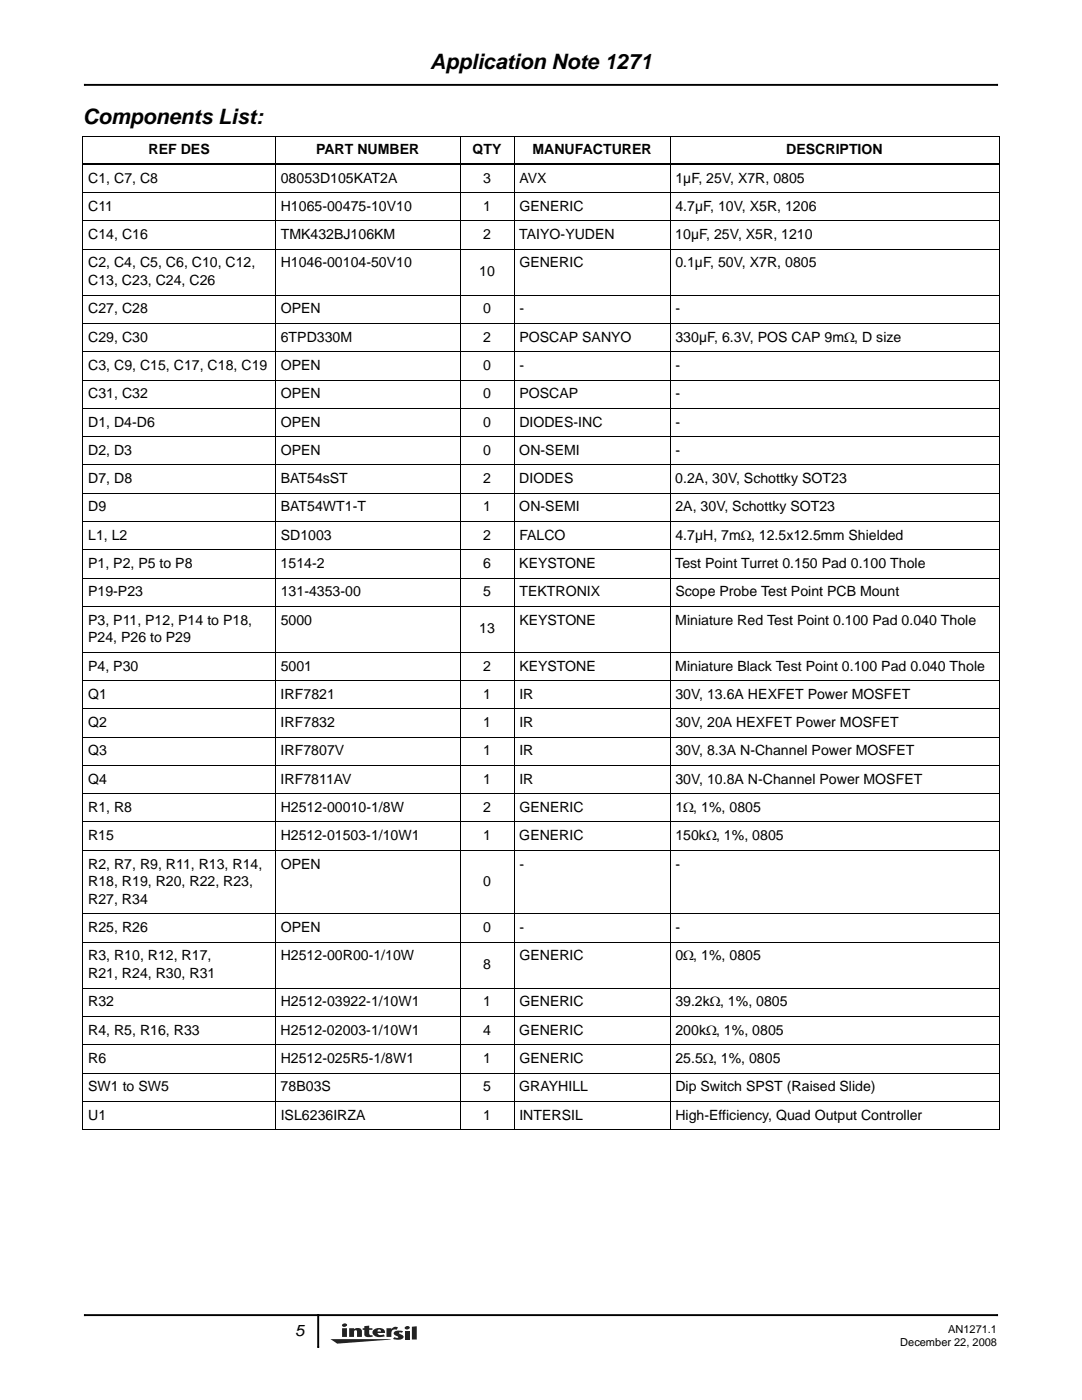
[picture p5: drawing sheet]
<svg xmlns="http://www.w3.org/2000/svg" width="216mm" height="279mm" viewBox="0 0 216 279" stroke-linecap="round" stroke-linejoin="round" font-family="sans-serif">
<defs><g id="words">
<g font-size="4.2">
<text x="85.9" y="13.8">Application Note 1271</text>
<text x="16.5" y="24.7">Components List:</text>
</g>
<text font-size="3.2" x="58.9" y="266.5">5</text>
<g font-size="2.8">
<text x="29.6" y="30.8">REF DES</text>
<text x="63.1" y="30.8">PART NUMBER</text>
<text x="94.3" y="30.8">QTY</text>
<text x="106.2" y="30.8">MANUFACTURER</text>
<text x="156.9" y="30.8">DESCRIPTION</text>
<text x="17.6" y="36.4">C1, C7, C8</text>
<text x="56" y="36.4">08053D105KAT2A</text>
<text x="96.4" y="36.4">3</text>
<text x="103.6" y="36.4">AVX</text>
<text x="134.8" y="36.4">1µF, 25V, X7R, 0805</text>
<text x="17.6" y="42.1">C11</text>
<text x="17.6" y="47.7">C14, C16</text>
<text x="56" y="42.1">H1065-00475-10V10</text>
<text x="56" y="47.7">TMK432BJ106KM</text>
<text x="96.4" y="47.7">2</text>
<text x="96.4" y="42.1">1</text>
<text x="103.6" y="47.7">TAIYO-YUDEN</text>
<text x="103.6" y="42.1">GENERIC</text>
<text x="134.8" y="47.7">10µF, 25V, X5R, 1210</text>
<text x="134.8" y="42.1">4.7µF, 10V, X5R, 1206</text>
<text x="17.6" y="53.4">C2, C4, C5, C6, C10, C12,</text>
<text x="56" y="53.4">H1046-00104-50V10</text>
<text x="103.6" y="53.4">GENERIC</text>
<text x="134.8" y="53.4">0.1µF, 50V, X7R, 0805</text>
<text x="17.6" y="56.9">C13, C23, C24, C26</text>
<text x="95.6" y="55.1">10</text>
<text x="17.6" y="62.5">C27, C28</text>
<text x="56" y="62.5">OPEN</text>
<text x="96.4" y="62.5">0</text>
<text x="103.6" y="62.5">-</text>
<text x="134.8" y="62.5">-</text>
<text x="17.6" y="68.2">C29, C30</text>
<text x="56" y="68.2">6TPD330M</text>
<text x="96.4" y="68.2">2</text>
<text x="103.6" y="68.2">POSCAP SANYO</text>
<text x="134.8" y="68.2">330µF, 6.3V, POS CAP 9mΩ, D size</text>
<text x="17.6" y="73.9">C3, C9, C15, C17, C18, C19</text>
<text x="56" y="73.9">OPEN</text>
<text x="96.4" y="73.9">0</text>
<text x="103.6" y="73.9">-</text>
<text x="134.8" y="73.9">-</text>
<text x="17.6" y="79.5">C31, C32</text>
<text x="56" y="79.5">OPEN</text>
<text x="96.4" y="79.5">0</text>
<text x="103.6" y="79.5">POSCAP</text>
<text x="134.8" y="79.5">-</text>
<text x="17.6" y="85.1">D1, D4-D6</text>
<text x="56" y="85.1">OPEN</text>
<text x="96.4" y="85.1">0</text>
<text x="103.6" y="85.1">DIODES-INC</text>
<text x="134.8" y="85.1">-</text>
<text x="17.6" y="90.8">D2, D3</text>
<text x="56" y="90.8">OPEN</text>
<text x="96.4" y="90.8">0</text>
<text x="103.6" y="90.8">ON-SEMI</text>
<text x="134.8" y="90.8">-</text>
<text x="17.6" y="96.4">D7, D8</text>
<text x="56" y="96.4">BAT54sST</text>
<text x="96.4" y="96.4">2</text>
<text x="103.6" y="96.4">DIODES</text>
<text x="134.7" y="96.4">0.2A, 30V, Schottky SOT23</text>
<text x="17.6" y="102.1">D9</text>
<text x="17.6" y="107.7">L1, L2</text>
<text x="56" y="107.7">SD1003</text>
<text x="56" y="102.1">BAT54WT1-T</text>
<text x="96.4" y="102.1">1</text>
<text x="96.4" y="107.7">2</text>
<text x="103.6" y="102.1">ON-SEMI</text>
<text x="103.6" y="107.7">FALCO</text>
<text x="134.8" y="107.7">4.7µH, 7mΩ, 12.5x12.5mm Shielded</text>
<text x="134.8" y="102.1">2A, 30V, Schottky SOT23</text>
<text x="17.6" y="113.3">P1, P2, P5 to P8</text>
<text x="56" y="113.3">1514-2</text>
<text x="96.4" y="113.3">6</text>
<text x="103.6" y="113.3">KEYSTONE</text>
<text x="134.7" y="113.3">Test Point Turret 0.150 Pad 0.100 Thole</text>
<text x="17.6" y="119">P19-P23</text>
<text x="56" y="119">131-4353-00</text>
<text x="96.4" y="119">5</text>
<text x="103.6" y="119">TEKTRONIX</text>
<text x="134.8" y="119">Scope Probe Test Point PCB Mount</text>
<text x="17.6" y="124.6">P3, P11, P12, P14 to P18,</text>
<text x="56" y="124.6">5000</text>
<text x="103.6" y="124.6">KEYSTONE</text>
<text x="134.7" y="124.6">Miniature Red Test Point 0.100 Pad 0.040 Thole</text>
<text x="17.6" y="128.2">P24, P26 to P29</text>
<text x="95.6" y="126.4">13</text>
<text x="17.6" y="133.8">P4, P30</text>
<text x="56" y="133.8">5001</text>
<text x="96.4" y="133.8">2</text>
<text x="103.6" y="133.8">KEYSTONE</text>
<text x="134.7" y="133.8">Miniature Black Test Point 0.100 Pad 0.040 Thole</text>
<text x="17.6" y="139.5">Q1</text>
<text x="56" y="139.5">IRF7821</text>
<text x="96.4" y="139.5">1</text>
<text x="103.6" y="139.5">IR</text>
<text x="134.8" y="139.5">30V, 13.6A HEXFET Power MOSFET</text>
<text x="17.6" y="145.1">Q2</text>
<text x="56" y="145.1">IRF7832</text>
<text x="96.4" y="145.1">1</text>
<text x="103.6" y="145.1">IR</text>
<text x="134.8" y="145.1">30V, 20A HEXFET Power MOSFET</text>
<text x="17.6" y="150.7">Q3</text>
<text x="56" y="150.7">IRF7807V</text>
<text x="96.4" y="150.7">1</text>
<text x="103.6" y="150.7">IR</text>
<text x="134.8" y="150.7">30V, 8.3A N-Channel Power MOSFET</text>
<text x="17.6" y="156.4">Q4</text>
<text x="56" y="156.4">IRF7811AV</text>
<text x="96.4" y="156.4">1</text>
<text x="103.6" y="156.4">IR</text>
<text x="134.8" y="156.4">30V, 10.8A N-Channel Power MOSFET</text>
<text x="17.6" y="162.1">R1, R8</text>
<text x="17.6" y="167.7">R15</text>
<text x="56" y="167.7">H2512-01503-1/10W1</text>
<text x="56" y="162.1">H2512-00010-1/8W</text>
<text x="96.4" y="167.7">1</text>
<text x="96.4" y="162.1">2</text>
<text x="103.6" y="167.7">GENERIC</text>
<text x="103.6" y="162.1">GENERIC</text>
<text x="134.8" y="167.7">150kΩ, 1%, 0805</text>
<text x="134.8" y="162.1">1Ω, 1%, 0805</text>
<text x="17.6" y="173.3">R2, R7, R9, R11, R13, R14,</text>
<text x="56" y="173.3">OPEN</text>
<text x="103.6" y="173.3">-</text>
<text x="134.8" y="173.3">-</text>
<text x="17.6" y="176.9">R18, R19, R20, R22, R23,</text>
<text x="96.4" y="176.9">0</text>
<text x="17.6" y="180.4">R27, R34</text>
<text x="17.6" y="186">R25, R26</text>
<text x="17.6" y="191.7">R3, R10, R12, R17,</text>
<text x="56" y="191.7">H2512-00R00-1/10W</text>
<text x="56" y="186">OPEN</text>
<text x="96.4" y="186">0</text>
<text x="103.6" y="191.7">GENERIC</text>
<text x="103.6" y="186">-</text>
<text x="134.8" y="191.7">0Ω, 1%, 0805</text>
<text x="134.8" y="186">-</text>
<text x="17.6" y="195.2">R21, R24, R30, R31</text>
<text x="96.4" y="193.4">8</text>
<text x="17.6" y="200.8">R32</text>
<text x="56" y="200.8">H2512-03922-1/10W1</text>
<text x="96.4" y="200.8">1</text>
<text x="103.6" y="200.8">GENERIC</text>
<text x="134.8" y="200.8">39.2kΩ, 1%, 0805</text>
<text x="17.6" y="206.5">R4, R5, R16, R33</text>
<text x="56" y="206.5">H2512-02003-1/10W1</text>
<text x="96.4" y="206.5">4</text>
<text x="103.6" y="206.5">GENERIC</text>
<text x="134.8" y="206.5">200kΩ, 1%, 0805</text>
<text x="17.6" y="212.1">R6</text>
<text x="56" y="212.1">H2512-025R5-1/8W1</text>
<text x="96.4" y="212.1">1</text>
<text x="103.7" y="212.1">GENERIC</text>
<text x="134.8" y="212.1">25.5Ω, 1%, 0805</text>
<text x="17.6" y="217.8">SW1 to SW5</text>
<text x="56" y="217.8">78B03S</text>
<text x="96.4" y="217.8">5</text>
<text x="103.6" y="217.8">GRAYHILL</text>
<text x="134.8" y="217.8">Dip Switch SPST (Raised Slide)</text>
<text x="17.6" y="223.4">U1</text>
<text x="56" y="223.4">ISL6236IRZA</text>
<text x="96.4" y="223.4">1</text>
<text x="103.6" y="223.4">INTERSIL</text>
<text x="134.8" y="223.4">High-Efficiency, Quad Output Controller</text>
</g>
<g font-size="2.2">
<text x="179.6" y="268.6">December 22, 2008</text>
<text x="189.2" y="266.1">AN1271.1</text>
</g>
</g></defs>
<path d="M16.8 16.8l.1 .2zM199 16.8l.1 .2zM16.9 16.8h182.1v.2h-182.1zM16.8 262.4l.1 .2zM63.4 262.4l.2 .1zM63.4 268.8l.2 .1zM63.4 262.5h.2v6.3h-.2zM199 262.4l.1 .2zM16.9 262.4h182.1v.2h-182.1z" fill="#000" stroke="#000" stroke-width=".2"/>
<path d="M65.9 264.1h17.3v4.1h-17.3z" fill="#fff"/>
<g fill="#231f20">
<path d="M80.8 264.8a.55 .55 0 0 1 1 .2 .55 .55 0 0 1-.5 .3 .55 .55 0 0 1-.6-.3z"/>
<path d="M65.9 267.2l12.2 .1-10.8 .9z"/>
<path d="M77.1 265.1h1v.2a.93 .93 0 0 1 1.3-.4l-.3 .5a.67 .67 0 0 0-.7 0 .67 .67 0 0 0-.3 .7v.7h-1z"/>
<path d="M69.7 265.1h.9v.2a.96 .96 0 0 1 1.6 .4v1.1h-1v-1.1l-.2-.2-.3 .2-.1 1.1h-.9z"/>
<path d="M72.7 264.7l1-.1v.5h.6v.3h-.6v.9l.3 .2 .3-.1 .1 .3-.6 .1a.87 .87 0 0 1-1.1-.5v-.9h-.3v-.3h.3z"/>
<path d="M80.8 265.6h.9v1.7h-.9z"/>
<path d="M82.2 264.8l1-.1v2.6h-1z"/>
<path d="M78.7 265.8l.6-.2 1.1 .1-.2 .3-.5-.1v.3a.74 .74 0 0 1 .8 .8 1.93 1.93 0 0 1-2.1 .2l.3-.3a.57 .57 0 0 0 .8 0l-.8-.5a.38 .38 0 0 1 0-.6z"/>
<path d="M68.3 265.1v1.7h.9v-1.7zM68.3 264.3l-.1 .2a.5 .5 0 0 0 .6 .3 .5 .5 0 0 0 .4-.5 .64 .64 0 0 0-.9 0z"/>
<path d="M74.5 265.4a.86 .86 0 0 0-.1 .9 .86 .86 0 0 0 .8 .5l1.6-.1-.3-.4-.3 .1a.61 .61 0 0 1-.9-.4h1.5a.93 .93 0 0 0-1.1-1l-.5 .1zM75.5 265.4h.4l.1 .3h-.7z"/>
</g>
<g fill="none" stroke="#000" stroke-width=".2">
<path d="M16.5 27.2h182.9M16.5 38.4h182.9M16.5 27.2v198.2M54.9 27.1v198.4M91.8 27.1v198.4M102.6 27.1v198.4M133.7 27.1v198.4M199.4 27.2v198.2M16.5 44.1h182.9M16.5 49.7h182.9M16.5 58.9h182.9M16.5 64.6h182.9"/>
<path d="M16.5 70.2h182.9M16.5 75.8h182.9M16.5 81.5h182.9M16.5 87.1h182.9M16.5 92.8h182.9M16.5 98.4h182.9M16.5 104.1h182.9M16.5 109.7h182.9M16.5 115.4h182.9M16.5 121h182.9M16.5 130.2h182.9M16.5 135.8h182.9"/>
<path d="M16.5 141.5h182.9M16.5 147.1h182.9M16.5 152.8h182.9M16.5 158.4h182.9M16.5 164h182.9M16.5 169.7h182.9M16.5 182.4h182.9M16.5 188h182.9M16.5 197.2h182.9M16.5 202.8h182.9M16.5 208.5h182.9M16.5 214.1h182.9"/>
<path d="M16.5 219.8h182.9M16.5 225.4h182.9"/>
</g>
<path d="M16.5 32.8h182.9" fill="none" stroke="#000" stroke-width=".36"/>
<use href="#words"/>
</svg>
